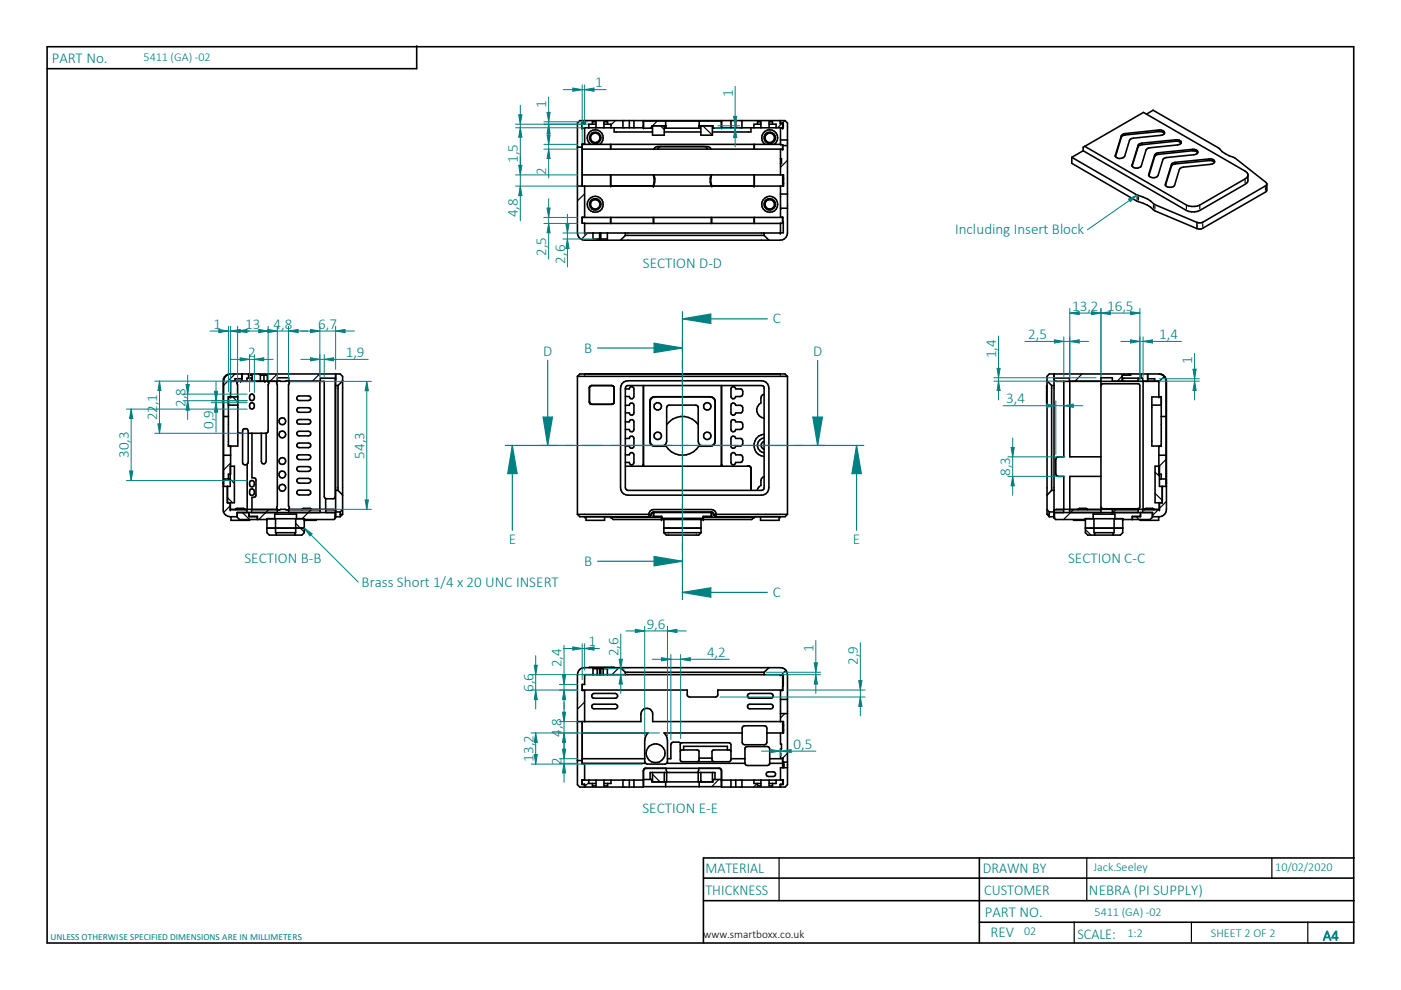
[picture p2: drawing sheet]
<svg xmlns="http://www.w3.org/2000/svg" width="297mm" height="210mm" viewBox="0 0 297 210" stroke-linecap="round" stroke-linejoin="round" font-family="sans-serif">
<defs><g id="words">
<g font-size="3.2" fill="#008080">
<text x="11" y="13.3">PART No.</text>
<text x="115.8" y="22.9" transform="rotate(-90 115.8 22.9)">1</text>
<text x="126.2" y="18.5">1</text>
<text x="155.4" y="20.6" transform="rotate(-90 155.4 20.6)">1</text>
<text x="109.8" y="34.5" transform="rotate(-90 109.8 34.5)">1,5</text>
<text x="115.8" y="37" transform="rotate(-90 115.8 37)">2</text>
<text x="109.8" y="46.1" transform="rotate(-90 109.8 46.1)">4,8</text>
<text x="202.5" y="49.7">Including Insert Block</text>
<text x="115.8" y="54.2" transform="rotate(-90 115.8 54.2)">2,5</text>
<text x="119.8" y="55.9" transform="rotate(-90 119.8 55.9)">2,6</text>
<text x="136.3" y="56.9">SECTION D-D</text>
<text x="227.3" y="65.9">13,2</text>
<text x="234.7" y="65.9">16,5</text>
<text x="45.3" y="69.7">1</text>
<text x="52" y="69.7">13</text>
<text x="58" y="69.7">4,8</text>
<text x="67.5" y="69.7">6,7</text>
<text x="163.8" y="68.6">C</text>
<text x="218" y="71.9">2,5</text>
<text x="245.8" y="71.9">1,4</text>
<text x="52.6" y="75.7">2</text>
<text x="73.3" y="75.7">1,9</text>
<text x="115.1" y="75.4">D</text>
<text x="123.8" y="74.8">B</text>
<text x="172.4" y="75.4">D</text>
<text x="211.2" y="75.9" transform="rotate(-90 211.2 75.9)">1,4</text>
<text x="252.8" y="77.3" transform="rotate(-90 252.8 77.3)">1</text>
<text x="33.3" y="89.2" transform="rotate(-90 33.3 89.2)">22,1</text>
<text x="39.3" y="86.3" transform="rotate(-90 39.3 86.3)">2,8</text>
<text x="213.4" y="85.5">3,4</text>
<text x="45.3" y="90.9" transform="rotate(-90 45.3 90.9)">0,9</text>
<text x="27.3" y="97.1" transform="rotate(-90 27.3 97.1)">30,3</text>
<text x="77.3" y="97.2" transform="rotate(-90 77.3 97.2)">54,3</text>
<text x="214.2" y="100.9" transform="rotate(-90 214.2 100.9)">8,3</text>
<text x="51.8" y="119.5">SECTION B-B</text>
<text x="107.9" y="115.4">E</text>
<text x="123.8" y="120">B</text>
<text x="180.8" y="115.4">E</text>
<text x="226.4" y="119.5">SECTION C-C</text>
<text x="76.7" y="124.4">Brass Short 1/4 x 20 UNC INSERT</text>
<text x="163.8" y="126.6">C</text>
<text x="124.8" y="137">1</text>
<text x="137.1" y="133.3">9,6</text>
<text x="119.1" y="141.5" transform="rotate(-90 119.1 141.5)">2,4</text>
<text x="131.1" y="139.1" transform="rotate(-90 131.1 139.1)">2,6</text>
<text x="149.9" y="139.3">4,2</text>
<text x="172.5" y="138.1" transform="rotate(-90 172.5 138.1)">1</text>
<text x="181.9" y="141" transform="rotate(-90 181.9 141)">2,9</text>
<text x="113.1" y="146.7" transform="rotate(-90 113.1 146.7)">6,6</text>
<text x="113.1" y="161.5" transform="rotate(-90 113.1 161.5)">13,2</text>
<text x="119.1" y="156.2" transform="rotate(-90 119.1 156.2)">4,8</text>
<text x="168.3" y="158.8">0,5</text>
<text x="119.1" y="162.2" transform="rotate(-90 119.1 162.2)">2</text>
<text x="136.2" y="172.4">SECTION E-E</text>
<text x="149.6" y="185">MATERIAL</text>
<text x="208.4" y="185">DRAWN BY</text>
<text x="149.6" y="189.7">THICKNESS</text>
<text x="208.7" y="189.7">CUSTOMER</text>
<text x="230.9" y="189.7">NEBRA (PI SUPPLY)</text>
<text x="208.8" y="194.4">PART NO.</text>
<text x="210" y="198.7">REV</text>
<text x="228.4" y="199.1">SCALE:</text>
</g>
<text font-size="3.1" fill="#008080" x="280.5" y="199.4">A4</text>
<g font-size="2.6" fill="#008080">
<text x="30.4" y="12.9">5411 (GA) -02</text>
<text x="231.9" y="184.6">Jack.Seeley</text>
<text x="270.4" y="184.7">10/02/2020</text>
<text x="232.1" y="194.1">5411 (GA) -02</text>
<text x="217.1" y="198.3">02</text>
<text x="239.1" y="198.7">1:2</text>
<text x="256.7" y="198.7">SHEET 2 OF 2</text>
</g>
<text font-size="2.4" x="149.2" y="199">www.smartboxx.co.uk</text>
<text font-size="2" fill="#008080" x="10.7" y="199.3">UNLESS OTHERWISE SPECIFIED DIMENSIONS ARE IN MILLIMETERS</text>
</g></defs>
<g fill="none" stroke="#000" stroke-width=".34">
<path d="M10 9.9h277v190h-277zM88.3 9.7v4.9h-78.3M122.4 79.8l.5-.5h43.6l.5 .5M122.4 79.8h44.6M122.4 79.8v29.3M167 79.8v29.3M125 82.2v3M125 85.2l.1 .4M125 85.2v.3l.4 .2M125 82v.2M125 85.5l.4 .2M125.1 81.9l-.1 .3"/>
<path d="M125.4 81.7l-.2 .1-.2 .4M125.4 81.7l-.2 .1M125.4 81.7h4.3M125.4 85.7h4.3M129.7 81.7l.4 .3M130 81.9l.2 .3M130.1 82l.1 .2M130.1 85.5l-.4 .2M130.1 82v3.5M130.2 82.2l-.1 3.3M131.9 81.4l.3-.4 .9-.3h28.4a1.55 1.55 0 0 1 1.5 1.6v21.1a1.55 1.55 0 0 1-1.5 1.6h-28.4a1.55 1.55 0 0 1-1.5-1.6v-21.1zM132.6 96.4h.8l.4-.4h.3l.3 .4-.1 1.9-.2 .3h-.3l-.4-.6h-.8"/>
<path d="M132.6 82.5h.8l.4-.5 .5 .2 .1 .3-.1 1.8-.2 .2h-.3l-.4-.4h-.8M132.6 93h.8l.4-.5 .5 .2 .1 .3-.1 1.9-.5 .1-.4-.4h-.8M132.6 85.9h.8l.4-.4 .5 .1 .1 .3-.1 1.9-.5 .2-.4-.5h-.8M132.6 89.5h.8l.4-.5 .5 .2 .1 .3-.1 1.9-.5 .1-.4-.4h-.8M132.6 98.8l26.4 .1 .2 .4v4.7M132.7 82l.4-.3 28.7 .1 .2 .5v21.4l-.5 .3-28.6-.1-.3-.5zM136.4 81.7v17.1M136.4 98.4l-.2 .4M136.4 98.6v.2M137.8 93.6a1.01 1.01 0 0 0 1 1h1.5l.8-.3M137.8 85.2a1.01 1.01 0 0 1 1-1h11.8a1.01 1.01 0 0 1 1 1v8.4a1.01 1.01 0 0 1-1 1h-1.5l-.8-.3M141.1 94.3l.2-.7v-7.2l.1-.3 .5-.2h5.6l.5 .2v7.5l.3 .7"/>
<path d="M141.1 94.3l.1 .3M141.2 94.6h-2.4a.94 .94 0 0 1-1-1v-8.5a.94 .94 0 0 1 1-1h11.8a1.01 1.01 0 0 1 1 1v8.5a1.01 1.01 0 0 1-1 1h-2.4M141.2 94.6a4.1 4.1 0 0 0 7 0M141.3 90a4.1 4.1 0 0 1 6.7 0M148.3 94.3l-.1 .3M152.9 98.6l.1 .2M153 81.7l-.1 17.1M153 98.4l.2 .4M155.1 96.2l.2-.2h.3l.4 .4 1.2 .1a1.06 1.06 0 0 1 0 1.5h-1.2l-.4 .6h-.3l-.2-.3zM155.1 82.2l.5-.2 .4 .5h1.2a1.09 1.09 0 0 1 0 1.5l-1.2 .1-.4 .4h-.3l-.2-.2zM155.1 85.6l.5-.1 .4 .4 1.2 .1a1.06 1.06 0 0 1 0 1.5h-1.2l-.4 .5-.5-.2zM155.1 89.2l.5-.2 .4 .5h1.2a1.02 1.02 0 0 1 0 1.5l-1.2 .1-.4 .4-.5-.1z"/>
<path d="M155.1 92.7l.5-.2 .4 .5h1.2a1.09 1.09 0 0 1 0 1.5l-1.2 .1-.4 .4-.5-.1zM158.4 98.8a.57 .57 0 0 1 .9 .5v4.7M162 92.1a2.36 2.36 0 0 0-2.1 2.3 2.36 2.36 0 0 0 2.1 2.4M162 83.6l-.6 .4-.1 1.4a1.75 1.75 0 0 0-.8 1.9 1.75 1.75 0 0 0 1.5 1.4M162 92.8a1.6 1.6 0 0 0-1.4 1.6 1.6 1.6 0 0 0 1.4 1.6M162 93.6a.84 .84 0 0 0-.7 .8 .84 .84 0 0 0 .7 .8M122.4 109.1l.5 .5h14.7M122.4 109.1h15.7M124.2 109.6v.7h4v-.7M129.5 109.7l.5 .5h29.4l.5-.5M129.5 109.6v.1M129.5 109.7h10.7"/>
<path d="M137.6 109.6a1.2 1.2 0 0 1 1-1.6h12.2a1.09 1.09 0 0 1 1 1.6M138.1 109.1v-.3l.5-.3h12.2l.3 .1 .2 .5M138.1 109.1l-.1 .2-.4 .3M138.3 108.7h12.8M138.5 108.7v.9h1.7v.6M138.5 108.9h.1M138.6 108.7v.8h1.7v.7M138.7 109.5v.1M140.3 109.9h8.8M140.8 112h7.8M140.8 112.9l.5 .6h6.9l.4-.6M140.8 110.2v2.7"/>
<path d="M140.8 112.9h7.8M148.6 110.2v2.7M149.1 109.7h10.8M150.7 109.5v.1M150.8 108.7v.8h-1.7v.7M150.8 108.9h.1M150.9 108.7v.9h-1.8v.6M151.3 109.1h15.7M151.3 109.1l.1 .2 .4 .3M159.9 109.6v.1M161.2 109.6v.7h4v-.7M162 101.1l-.3 .1-.3 .4-.1 1.3-.4 .3-.4 .8"/>
<path d="M167 109.1l-.5 .5h-14.7M149.1 191h138M149.1 186.2h137.9M207.6 181.9v18M207.6 195.5h79.5M287.1 181.9h-138v18"/>
<circle cx="139.5" cy="92.4" r=".79"/>
<circle cx="139.5" cy="86.2" r=".78"/>
<circle cx="150" cy="92.4" r=".79"/>
<circle cx="150" cy="86.2" r=".78"/>
</g>
<path d="M165.2 181.9v9.1M227.7 195.5v4.4M230.4 181.9v9.1M252.6 195.5v4.1M269.7 181.9v4.3M277.3 195.5v4.4" fill="none" stroke="#000" stroke-width=".25"/>
<g fill="#000">
<circle cx="123.9" cy="79.3" r=".17"/>
<circle cx="165.4" cy="79.3" r=".17"/>
<circle cx="123.9" cy="109.6" r=".17"/>
<circle cx="129.5" cy="109.6" r=".17"/>
<circle cx="140.2" cy="110.2" r=".17"/>
<circle cx="140.3" cy="109.6" r=".17"/>
<circle cx="149.1" cy="110.2" r=".17"/>
<circle cx="149.1" cy="109.6" r=".17"/>
<circle cx="159.9" cy="109.6" r=".17"/>
<circle cx="165.4" cy="109.6" r=".17"/>
</g>
<path d="M126.7 73.8h18v8.6M144.7 84.2v1.7M144.7 87.7v17.3M144.7 106.8v1.7M144.7 110.3v8.7" fill="none" stroke="#008080" stroke-width=".25"/>
<path d="M138.7 72.8l6 1-6 1z" fill="#008080"/>
<path d="M138.7 72.8l6 1-6 1zM126.7 119h18" fill="none" stroke="#008080" stroke-width=".25"/>
<path d="M138.7 118l6 1-6 1z" fill="#008080"/>
<path d="M144.7 76.4v1.7M144.7 79.9v14M162.7 67.6h-18v7M144.7 95.7v1.8M144.7 99.2v14.1M138.7 118l6 1-6 1zM144.7 115.1v1.7M144.7 118.6v7" fill="none" stroke="#008080" stroke-width=".25"/>
<path d="M144.7 67.6l6-1v2z" fill="#008080"/>
<path d="M144.7 67.6l6-1v2zM144.7 125.6h18" fill="none" stroke="#008080" stroke-width=".25"/>
<path d="M144.7 125.6l6-1v2z" fill="#008080"/>
<path d="M116.1 76.4v18h11.7M144.7 66.1v1.5M129.6 94.4h1.7M133.1 94.4h23.3M158.2 94.4h1.7M161.7 94.4h11.7M144.7 125.6l6-1v2zM144.7 125.6v1.5" fill="none" stroke="#008080" stroke-width=".25"/>
<path d="M115.1 88.4h2l-1 6z" fill="#008080"/>
<path d="M173.4 76.4v18M115.1 88.4h2l-1 6z" fill="none" stroke="#008080" stroke-width=".25"/>
<path d="M172.3 88.4h2.1l-1 6z" fill="#008080"/>
<path d="M118.1 94.4h-9.5v18M119.9 94.4h1.7M123.4 94.4h19M144.3 94.4h1.7M147.7 94.4h19.1M168.6 94.4h1.7M172.1 94.4h9.5M172.3 88.4h2.1l-1 6z" fill="none" stroke="#008080" stroke-width=".25"/>
<path d="M108.6 94.4l1 6h-1.9z" fill="#008080"/>
<path d="M108.6 94.4l1 6h-1.9zM181.6 94.4v18" fill="none" stroke="#008080" stroke-width=".25"/>
<path d="M181.6 94.4l1 6h-2z" fill="#008080"/>
<path d="M107.1 94.4h1.5M181.6 94.4l1 6h-2zM181.6 94.4h1.5" fill="none" stroke="#008080" stroke-width=".25"/>
<g fill="none" stroke="#000" stroke-width=".25">
<path d="M130.5 25.6l-1 .9M138.2 26.8l-.4 .4M139.4 25.7l-1.1 1M140 26.7l.8 .8M148.3 25.7h-.1M149 26.7l2 2M157.4 25.6l-.1 .1M165.8 26.2l-.9 .9M166.4 25.6l-.5 .5M167 34l-1.5 1.5M123.9 41.1l-1.5 1.5M124.6 49.4l-1.3 1.3"/>
<path d="M165.8 44.2l-.3 .2M49.8 79.3l-2.4 2.4M58.8 79.3l-1.5 1.5M67.8 79.3l-1.6 1.5M229.4 79.3l-1.5 1.5M237.9 79.8l-1 1M238.4 79.3l-.2 .2M246.8 79.8l-1.1 1.1M48.9 98.2l-1.5 1.5M49.4 84.2l1 1M247.2 97.4l-1.5 1.5M48.2 105.5l1.1 1.1"/>
<path d="M48.8 107.2l-1.3 1.4M48.8 101.6l.9 .9M51.4 108.7l1.5 1.5M57 108.1l-2.1 2.1M62.7 111l1.8 1.8M66 108.1l-2 1.9M227.6 108.1l-2.1 2.1M230.1 112.3l1.2 1.2M236.6 108.1l-1 .9M240.9 109.6l.6 .6M244.9 100.1l.9 .9M244.9 104.6l1.5 1.5"/>
<path d="M245.6 108.1l-1.3 1.2M247.3 106.3l-1.5 1.5M123.9 148.8l-1.5 1.6M131.2 141.6l-1.5 1.4M166.4 151.3l-.9 .9M166.6 142.1l-1 1M167 159.7l-1.1 1.1M123.9 166.8v.1M124.8 165.9l-.9 .9M138.3 164.2l1.7 1.6M148.6 165.4l.3 .4M152.4 165.3l-1.5 1.5"/>
<path d="M160.5 166.1l-.7 .8"/>
</g>
<g fill="none" stroke="#000" stroke-width=".34">
<path d="M122.4 31.2h1M122.9 25.6h43.6l.5 .5v23.3a1.55 1.55 0 0 1-1.6 1.5h-41.5a1.55 1.55 0 0 1-1.5-1.5v-23.3zM123.4 26.8h.1M123.4 37.1h42.7v2.4h-43.7M123.4 30.6h42.1M123.9 25.6v.6h-.5v.9h13v-1.5M123.9 26.1h-.5v1h.5v3.4h-.5v9M123.9 39.5v6.6h-.5v1.2h.5v2.1h41.5M125.2 30.6a1.7 1.7 0 0 1-.3-2.5 1.7 1.7 0 0 1 2.6 0 1.7 1.7 0 0 1-.3 2.5M125.6 26.3v-.5h.8v1.3M126.4 26.3h-1.6v.8M128.1 26.3h1.4v.8"/>
<path d="M128.8 26.3v-.5h-.7v1.3M129.5 30.6v1M129.5 37.1v2.4M129.5 37.1v2.3M130.2 27.1v.9h8.1M132.1 25.6v1.5M133.4 25.6v1.5M134.4 25.6v1.5M138.2 27.2v-.5h3v.5M138.3 26.7v2h2.5v-2M138.5 37.1l.2 .7-.2 1.6M138.6 31.6l.5-.5h.4h10.4h.3l.6 .5"/>
<path d="M138.7 37.1a3.3 3.3 0 0 1-.1 2.4M140 31.1l-.3 .1-.2 .4M140.8 28h7.8M140.8 27.2h7.8M141.1 25.7v1M148.2 27.2v-.5h3v.5M148.2 25.7v1M148.6 26.7v2h2.4v-2M149.4 31.1l.3 .1 .2 .4M150.7 37.1a3.5 3.5 0 0 0 .1 2.4M150.9 37.1l-.2 1.6 .2 .7M152.9 25.7h-16.5v1.5h1.9"/>
<path d="M153 25.6l-.1 1.6h-1.9M155 25.6v1.5M156 25.6v1.5M157.3 25.6v1.5M159.2 27.1v.9h-8.2M159.9 30.6v1M159.9 37.1v2.4M160.6 26.3v-.5h.7v1.3M161.3 26.3h-1.5v.8M162.2 30.6a1.7 1.7 0 0 1-.3-2.5 1.7 1.7 0 0 1 2.6 0 1.7 1.7 0 0 1-.3 2.5M163.1 26.3h1.4v.8M163.8 26.3v-.5h-.7v1.3"/>
<path d="M165.4 25.6v.6h.5v.9h-12.9M165.5 25.6v.5h.6v1h-.6v3.6h.4v1l-42.5-.1M165.5 39.5v6.6h.4v1.2h-.4v2.1h.6v-2.4h-.2M165.5 31.7v5.4M165.5 29.7h1.5M165.5 33.7h.2v1h-.2M165.9 37.1v2.4M165.9 26.8h.2M165.9 30.9h1.1M166.1 37.1v2.4M123.4 46.1h42.5M123.9 47.4h41.6"/>
<path d="M125.7 49.4v1.3h1.4v-1.3M127.4 49.4v1.3h1.4v-1.3M129.5 46.1v1.3M132.6 49.9h29.4M132.6 49.4v.5M132.6 49.9l-1 1M138.5 46.1v1.3M138.6 46.1v1.3M150.8 46.1v1.3M150.9 46.1v1.3M159.9 46.1v1.3M162 49.4v.5"/>
<path d="M162 49.9l1 1M165.5 44.2h1.5M165.5 41.1h1.5M48.5 79.4a1.53 1.53 0 0 0-1.1 1.4v22.3M51.3 79.3v1.5M52.7 79.5h.8v1.3M52.7 79.3v.9M55.2 79.5h1.5v1.3M55.2 79.3v1.5M56 79.5v1.3M71.2 79.3v30.3h.9M223.5 79.3v30.3h-1"/>
<path d="M239.4 79.3v.2M239.8 79.5h-1.9v1.3M241.9 79.3v.9M243.3 79.3v1.5M245.8 79.3a1.55 1.55 0 0 1 1.5 1.5v27.2a1.55 1.55 0 0 1-1.5 1.6h-1.5M47.4 96.5h1.5M47.4 88.3h1M48.4 84.2h2v10.4h-2M48.4 85.9h2M50.4 80.9l-.2 .2 .2 .5v2.6M50.4 91.6l.2 .2 .8 .1M51.3 80.3h-1.5v.5"/>
<path d="M51.6 90.9h.3a.53 .53 0 0 1 .7 .5v6.6a.6 .6 0 0 1-.6 .6 .6 .6 0 0 1-.6-.6v-6.6zM52.4 80.8v-.6h.9v.6M52.4 98.4v9.6M52.6 91.9h3.8M53 83.8l.3-.2h.2a.71 .71 0 0 1 .5 .8 .71 .71 0 0 1-.7 .5 .86 .86 0 0 1-.3-1.1zM53 85.6l.3-.2a.63 .63 0 0 1 .7 .7 .63 .63 0 0 1-1 .4zM53.4 91.9v9.4l.7 .1 .2 .4v3.1l-.2 .5-.7 .1v2.5M55.4 91.9v5.9l.3 .5h.3l.4-.5v-5.9M56.9 80.9l.1 .2-.1 .5v9.8l-.1 .2-.4 .3M58.8 80.8l-9.9 .1v3.2h-.5v10.5h.5v5.9h-.5v1.1M58.8 80.9l.3-.2 .4 .2 1.5-.2 .2 .2M58.8 80.8v-.7h2.4v.7"/>
<path d="M58.8 80.9l-.1 .2 .1 .5v25.7l-.1 .5 .1 .2M61.2 80.9h7.5v24.3l.3 .5M61.2 80.9l.1 .2-.1 .5v25.7l.1 .2-.1 .5M63.1 84l2.3-.1 .3 .1 .2 .6-.5 .3h-2l-.5-.3zM63.1 86.5l2.3-.1 .3 .1 .2 .6-.5 .3h-2l-.5-.3zM63.1 89l2.3-.1 .3 .1 .2 .6-.5 .3h-2l-.5-.3zM63.1 91.5l2.3-.1 .3 .1 .2 .6-.5 .3h-2l-.5-.3zM63.1 94l2.3-.1 .3 .1 .2 .6-.5 .3h-2l-.5-.3zM63.1 96.5l2.3-.1 .3 .1 .2 .6-.5 .4h-2l-.5-.4zM63.1 99l2.3-.1 .3 .1 .2 .6-.5 .3h-2l-.5-.3zM67.8 80.9v27.1M71.2 81.7h.5"/>
<path d="M71.2 80.2h-3.3v.6M71.2 80.5l-.1 24.7-.3 .5h-1.8M71.7 81.7v22.3M72.6 80.7l-.9 1M222 81.7v4M222 80.7l1 1M223 81.7h.5M223 81.7v22.3M223.5 80.5l.1 .3 .4 .1 21.7-.1v3.3h.5v10.5h-.5v5.9h.5v1.1M223.5 80.2h3.2v.6M225.5 80.9v16h-1.1h-.3l-.2 .5v3.4l.5 .2h1.1v7M226.8 80.9v16h6.6"/>
<path d="M233.4 81.7l.1-.3h.3h7.5h.3l.1 .3v25.8l-.4 .4h-7.5l-.4-.4M235.8 80.8v-.7h-2.4v27.9M238 80.8v-.6h4.3v.6M241.3 80.2v.6M242.4 80.9v27.1M243.3 80.3h1.5v.5M244.2 85.9h2M245.7 96.5h1.5M246.2 84.2h-2v10.4h2M246.2 88.3h1M47.3 102.5h.1M47.3 100.4h.1"/>
<path d="M47.3 103.1h1.5v-4.3h.9v7.8h-1.5v-3.5M47.4 101.6h1.4M48.8 108.1h3.6v.6M48.8 106.6v1.4M48.8 106.6v1.4h10M49 109.6v.7h3.9v-.1M49.9 108.1l.3-.3h1.4l.4 .3M52.8 109.5h1.8v.7M52.8 108.7v.9h1.8M53 102.1l.5-.2a.68 .68 0 0 1 .4 .8 .68 .68 0 0 1-.6 .5 .86 .86 0 0 1-.3-1.1zM53 103.8l.5-.1a.76 .76 0 0 1 0 1.3h-.2a.89 .89 0 0 1-.3-1.2zM53.3 108.7v-.6h5.5v.6"/>
<path d="M56.6 112h7.9M56.6 110v2.9l.5 .6h6.9l.5-.6v-2.9M58.2 110v-1h4.7v1M58.4 110v2.9h4.3v-2.9M58.6 112.9v.6M58.8 108l.3 .1 .4-.1 1.5 .1 .2-.1M61.2 108l9.7 .1M61.2 108.7v-.6h6.7v.6M62.5 112.9v.6M63.1 101.5l2.3-.1 .3 .1 .2 .6-.5 .3h-2l-.5-.3zM63.1 104l2.3-.1 .3 .1 .2 .6-.5 .3h-2l-.5-.3zM64 108.1l.4-.3h1.3l.4 .3"/>
<path d="M67 110.2v.1h-2.5M69 105.7v2.3M71.1 108.7v1.2l-.3 .3h-6.2v-.2l-13.8 .2-.5-.5v-1h20.9M71.1 108.7v1M71.2 108.1h-2.1v.6M71.2 104h.5M71.2 108.5h.9M71.7 104l.9 1M72.1 109.1h.5M72.1 108.5v1.1M72.6 109.1v-29.3l-.5-.5h-23.2a1.49 1.49 0 0 0-1.6 1.5v27.2a1.46 1.46 0 0 0 1.5 1.6h1.5M72.6 109.1l-.5 .5"/>
<path d="M72.6 108l-.5 .5M222 109.1h.5M222 109.1l.5 .5M222 108l.5 .5M222.5 108.5v1.1M222.5 108.5h1M223 104h.5M223 104l-1 1M223.5 108.7h20.8v1l-.5 .5h-5.7v-.2l-14.3 .2-.2-.3v-1.2M223.5 108.1h2v.6M223.5 108.7v1M226.8 108.7v-.6h6.6v.6"/>
<path d="M227.6 110.2v.1h2.5M228.6 108.1l.3-.3h1.3l.4 .3M230.1 110v2.9l.5 .6h6.9l.5-.6v-2.9M230.1 112h7.9M231.8 110v-1h4.6v1M231.9 110v2.9h4.3v-2.9M232.1 112.9v.6M233.4 101h-6.6v7M235.8 108.7v-.6h5.5v.6M236 112.9v.6M241.8 109.5h-1.7v.7M241.8 108.7v.9h-1.7"/>
<path d="M242.7 108.1l.3-.3h1.3l.4 .3M245.7 109.6v.7h-4v-.1M245.8 106.6v1.4l-22.1 .1M245.8 108.1h-3.5v.6M245.8 106.6v1.4M245.8 101.6h1.4M246.4 103.1v3.5h-1.5v-7.8h.9v4.3h1.5M247.2 103.1v-22.3a1.55 1.55 0 0 0-1.5-1.5h-23.2l-.5 .5v29.3M247.2 102.5h.1M247.2 100.4h.1M122.4 153h13.5v-1.6a1.25 1.25 0 0 1 1.2-1.2 1.25 1.25 0 0 1 1.3 1.2v1.6h27.7v2.4h-3.5M123.4 153v8.9h.5v3.5"/>
<path d="M123.4 155.4h14l-.6 1.1-.1 .6v4.4l.2 .3M123.4 146.3h22.3l.1 1.2 .4 .3h5.5l.4-.3 .1-1.2h13.7M125 141.6h5.2M125.6 147.2l.3-.2h4.6l.4 .4v.3l-.4 .3h-4.6l-.4-.3zM125.6 149.4l4.9-.1 .4 .3v.3l-.4 .4h-4.6l-.4-.4zM125.7 143v-1.2h1.4v1.2M126.6 141.8v1.2M127.4 143v-1.2h1.4v1.2M127.9 141.8v1.2M131.6 141.6l1 .9M132.6 142.5v.5M132.6 142.5h29.4"/>
<path d="M144.2 159.3l.1-.2 .3-.1 3.5 .1 .1 2-.1 .3-.3 .1M144.3 157.6l.3-.1h10l.4 .4v3.2l-.4 .4h-10l-.3-.1-.1-.3zM144.3 157.6l-.4-.2h-1.2l-.4 .2-.1 3.3h-.7M144.9 159v-.8h9.3v.8M155 159.3l-.4-.3-3.5 .1-.1 .2v1.8l.3 .4M157.3 155.4h-16.5l.4 .5 .3 1.2v4.4l-.2 .3M157.4 154.1l.5-.2 4.4 .1 .3 .4-.1 3.2-.4 .3-4.5-.1-.3-.4zM158.7 147.2l.3-.2h4.4l.3 .2 .2 .5-.5 .3h-4.4l-.5-.3zM158.7 149.4l4.7-.1 .3 .1 .2 .5-.5 .4h-4.4l-.5-.4zM162 142.5v.5M163 141.6l-1 .9M165.4 143h-41.5v2.1h-.5v1.3h.5v6.6"/>
<path d="M165.5 155.4v2.4h.2v1h-.2v2h.4v2M165.5 143l.6 .1v2.4h-.2M165.5 148.3h1.5M165.5 151.3h1.5M165.9 143.1v3.3h-.4v6.6M165.9 153v2.4M165.9 143.8h.2M166.1 153v2.4M122.4 161.2h1M123.4 165.6h.1M123.4 165.4v.9h.5v.6M123.4 161.8h13.5"/>
<path d="M123.4 160.9h13.3M124.8 165.4v.7h1.6M126.4 165.4v1.2h-.8v-.5M128.1 165.4v1.2h.7v-.5M129.5 165.4v.7h-1.4M132.1 165.4v1.5M133.4 165.4v1.5M134.4 165.4v1.5M136.4 165.4h-13v.9h.5M136.4 165.3h1.8v.5h13v-.5h1.7M136.7 162.9l-.3 .5v3.4h16.5M136.9 161.8l.3 .2h3.8l.3-.2"/>
<path d="M136.9 162.9h15.6l.4 .3 .1 .2M136.9 162.9h-.3l-.2 .5v3.5h-13.5l-.5-.5v-23.4a1.48 1.48 0 0 1 1.5-1.4h41.5a1.46 1.46 0 0 1 1.6 1.4v23.4l-.5 .5h-13.5l-.1-3.5M137.8 165.3v-1.5h13.8v1.5M138.3 163.8v2M140.8 163.8v2M141.1 165.8v1M141.2 162.9l.3 .9M141.3 161.8h16.6M141.3 163.8v2M148 163.8v2M148.2 160.7h2.8M148.2 162.9l-.3 .9"/>
<path d="M148.2 165.8v1M148.6 163.8v2M151 163.8v2M152.4 162.9h.3l.2 .5M153 165.4h13.1v.9h-.6v.6M155 165.4v1.5M155 160.9h2.9M156 165.4v1.5M157.3 165.4v1.5M157.9 161.8l.2 .4 .3 .1h4.3l.3-.1 .2-.4M157.9 161.8v-3l.1-.3 .4-.2 4.5 .1 .3 .4v3M159.8 165.4v.7h1.5"/>
<path d="M161.3 165.4v1.2h-.7v-.5M162.6 163.7h1.6l.2 .6-.4 .3-1.4-.1-.1-.2zM163.1 165.4v1.2h.7v-.5M163.2 161.8h2.7M163.2 160.9h2.7M164.5 165.4v.7h-1.4M165.9 165.4v.9h-.5v.6M165.9 165.6h.2M165.9 161.6h1.1M166.1 161.6v1.2M166.2 161.6v1.2M167 162.8h-1.5v2.6"/>
<circle cx="126.2" cy="29.2" r="1.22"/>
<circle cx="126.2" cy="29.2" r="1.01"/>
<circle cx="163.2" cy="29.2" r="1.21"/>
<circle cx="163.2" cy="29.2" r="1.02"/>
<circle cx="126.2" cy="43.3" r="1"/>
<circle cx="126.2" cy="43.3" r="1.21"/>
<circle cx="126.2" cy="43.3" r="1.68"/>
<circle cx="163.2" cy="43.3" r="1.22"/>
<circle cx="163.2" cy="43.3" r="1.01"/>
<circle cx="163.2" cy="43.3" r="1.68"/>
<circle cx="59.9" cy="89.3" r=".72"/>
<circle cx="59.9" cy="92.1" r=".71"/>
<circle cx="59.9" cy="97.8" r=".71"/>
<circle cx="59.8" cy="103.4" r=".73"/>
<circle cx="59.9" cy="100.6" r=".72"/>
<circle cx="139" cy="159.7" r="2.01"/>
</g>
<g fill="#000">
<circle cx="123.4" cy="27.1" r=".17"/>
<circle cx="123.9" cy="26.2" r=".17"/>
<circle cx="129.5" cy="39.4" r=".17"/>
<circle cx="136.4" cy="25.7" r=".17"/>
<circle cx="136.4" cy="26.7" r=".17"/>
<circle cx="136.4" cy="27.1" r=".17"/>
<circle cx="138.5" cy="39.5" r=".17"/>
<circle cx="150.9" cy="39.4" r=".17"/>
<circle cx="152.9" cy="25.7" r=".17"/>
<circle cx="153" cy="26.7" r=".17"/>
<circle cx="153" cy="27.1" r=".17"/>
<circle cx="159.9" cy="39.5" r=".17"/>
<circle cx="165.5" cy="26.2" r=".17"/>
<circle cx="165.9" cy="31.6" r=".17"/>
<circle cx="165.9" cy="27.1" r=".17"/>
<circle cx="166.1" cy="37.8" r=".17"/>
<circle cx="166.1" cy="38.7" r=".17"/>
<circle cx="123.4" cy="46.1" r=".17"/>
<circle cx="123.9" cy="49.4" r=".17"/>
<circle cx="165.4" cy="49.4" r=".17"/>
<circle cx="165.5" cy="49.4" r=".17"/>
<circle cx="165.9" cy="46.1" r=".17"/>
<circle cx="48.9" cy="80.8" r=".17"/>
<circle cx="48.9" cy="84.2" r=".17"/>
<circle cx="48.9" cy="94.6" r=".17"/>
<circle cx="50.4" cy="80.9" r=".17"/>
<circle cx="51" cy="80.8" r=".17"/>
<circle cx="56.2" cy="80.9" r=".17"/>
<circle cx="56.8" cy="80.8" r=".17"/>
<circle cx="223.5" cy="80.2" r=".17"/>
<circle cx="245.7" cy="80.8" r=".17"/>
<circle cx="245.7" cy="94.6" r=".17"/>
<circle cx="245.7" cy="84.1" r=".17"/>
<circle cx="48.8" cy="108.1" r=".17"/>
<circle cx="48.8" cy="106.6" r=".17"/>
<circle cx="56.6" cy="110.2" r=".17"/>
<circle cx="64.5" cy="110.2" r=".17"/>
<circle cx="71.1" cy="109.7" r=".17"/>
<circle cx="71.1" cy="109.6" r=".17"/>
<circle cx="71.2" cy="109.6" r=".17"/>
<circle cx="223.5" cy="109.6" r=".17"/>
<circle cx="223.5" cy="109.7" r=".17"/>
<circle cx="223.6" cy="109.6" r=".17"/>
<circle cx="230.1" cy="110.2" r=".17"/>
<circle cx="238" cy="110.2" r=".17"/>
<circle cx="245.8" cy="106.6" r=".17"/>
<circle cx="245.8" cy="108.1" r=".17"/>
<circle cx="123.9" cy="143" r=".17"/>
<circle cx="165.4" cy="143" r=".17"/>
<circle cx="166.1" cy="154.7" r=".17"/>
<circle cx="166.1" cy="153.7" r=".17"/>
<circle cx="123.4" cy="165.4" r=".17"/>
<circle cx="123.9" cy="166.3" r=".17"/>
<circle cx="136.4" cy="165.4" r=".17"/>
<circle cx="136.4" cy="165.3" r=".17"/>
<circle cx="152.9" cy="165.3" r=".17"/>
<circle cx="153" cy="165.4" r=".17"/>
<circle cx="157.9" cy="161.8" r=".17"/>
<circle cx="163.2" cy="161.8" r=".17"/>
<circle cx="165.5" cy="166.3" r=".17"/>
<circle cx="165.9" cy="165.4" r=".17"/>
</g>
<path d="M109.3 26.3h14.6M109.3 27.1h14.6M110 24.3h.7l-.4 2z" fill="none" stroke="#008080" stroke-width=".21"/>
<path d="M110 24.3h.7l-.4 2z" fill="#008080"/>
<path d="M110.3 27.1l.4 2h-.7z" fill="none" stroke="#008080" stroke-width=".21"/>
<path d="M110.3 27.1l.4 2h-.7z" fill="#008080"/>
<path d="M110.3 22.3v12.9M115.3 25.8h9.3M115.3 26.3h9.3M116 23.8h.6l-.3 2z" fill="none" stroke="#008080" stroke-width=".21"/>
<path d="M116 23.8h.6l-.3 2z" fill="#008080"/>
<path d="M116.3 26.3l.3 2h-.6z" fill="none" stroke="#008080" stroke-width=".21"/>
<path d="M116.3 26.3l.3 2h-.6z" fill="#008080"/>
<path d="M115.3 30.6h7.2M115.3 31.6h7.2M116 28.6h.6l-.3 2zM116.3 20.6v9.7" fill="none" stroke="#008080" stroke-width=".21"/>
<path d="M116 28.6h.6l-.3 2z" fill="#008080"/>
<path d="M116.3 31.6l.3 2h-.6z" fill="none" stroke="#008080" stroke-width=".21"/>
<path d="M116.3 31.6l.3 2h-.6z" fill="#008080"/>
<path d="M116.3 26.6v11.1M115.3 46.1h7.2M115.3 47.4h7.2M116 44.1h.6l-.3 2z" fill="none" stroke="#008080" stroke-width=".21"/>
<path d="M116 44.1h.6l-.3 2z" fill="#008080"/>
<path d="M116.3 47.4l.3 2h-.6z" fill="none" stroke="#008080" stroke-width=".21"/>
<path d="M116.3 47.4l.3 2h-.6z" fill="#008080"/>
<path d="M121.5 18.7l1.9 .3-1.9 .3zM123.4 18v12.2M123.9 18v8.1M116.3 42.1v12.8" fill="none" stroke="#008080" stroke-width=".21"/>
<path d="M121.5 18.7l1.9 .3-1.9 .3z" fill="#008080"/>
<path d="M123.9 19l2-.3v.6z" fill="none" stroke="#008080" stroke-width=".21"/>
<path d="M123.9 19l2-.3v.6z" fill="#008080"/>
<path d="M119.4 19h9.1M109.3 37.1h13.2M109.3 39.5h13.2M110 35.1h.7l-.4 2z" fill="none" stroke="#008080" stroke-width=".21"/>
<path d="M110 35.1h.7l-.4 2z" fill="#008080"/>
<path d="M110.3 39.5l.4 2h-.7z" fill="none" stroke="#008080" stroke-width=".21"/>
<path d="M110.3 39.5l.4 2h-.7z" fill="#008080"/>
<path d="M110.3 33.1v13.7M119.3 49.4h5.5M119.3 50.7h7.1M120 47.4h.6l-.3 2z" fill="none" stroke="#008080" stroke-width=".21"/>
<path d="M120 47.4h.6l-.3 2z" fill="#008080"/>
<path d="M120.3 50.7l.3 2h-.6z" fill="none" stroke="#008080" stroke-width=".21"/>
<path d="M120.3 50.7l.3 2h-.6z" fill="#008080"/>
<path d="M151.6 27.2h5.2M152.2 26.7h4.6M155.5 24.7h.7l-.3 2zM120.3 45.4v11.2" fill="none" stroke="#008080" stroke-width=".21"/>
<path d="M155.5 24.7h.7l-.3 2z" fill="#008080"/>
<path d="M155.9 27.2l.3 2h-.7z" fill="none" stroke="#008080" stroke-width=".21"/>
<path d="M155.9 27.2l.3 2h-.7z" fill="#008080"/>
<path d="M155.9 18.3v12.9M56.8 69.8l2 .4-2 .3zM58.8 69.2v11.4M61.2 69.2v11.4" fill="none" stroke="#008080" stroke-width=".21"/>
<path d="M56.8 69.8l2 .4-2 .3z" fill="#008080"/>
<path d="M61.2 70.2l2-.4v.7z" fill="none" stroke="#008080" stroke-width=".21"/>
<path d="M61.2 70.2l2-.4v.7z" fill="#008080"/>
<path d="M54.8 70.2h10.4M65.8 69.8l2 .4-2 .3zM67.8 69.2v10.6M71.2 69.2v9.1" fill="none" stroke="#008080" stroke-width=".21"/>
<path d="M65.8 69.8l2 .4-2 .3z" fill="#008080"/>
<path d="M71.2 70.2l1.9-.4v.7z" fill="none" stroke="#008080" stroke-width=".21"/>
<path d="M71.2 70.2l1.9-.4v.7z" fill="#008080"/>
<path d="M50.4 69.2v11.4M50.4 70.2l2-.4v.7zM56.9 69.2v11.4M63.8 70.2h11.3" fill="none" stroke="#008080" stroke-width=".21"/>
<path d="M50.4 70.2l2-.4v.7z" fill="#008080"/>
<path d="M54.9 69.8l2 .4-2 .3z" fill="none" stroke="#008080" stroke-width=".21"/>
<path d="M54.9 69.8l2 .4-2 .3z" fill="#008080"/>
<path d="M50.4 70.2h6.5M32.8 80.8h21.4M32.8 91.9h19.6M33.8 80.8l.3 2h-.6z" fill="none" stroke="#008080" stroke-width=".21"/>
<path d="M33.8 80.8l.3 2h-.6z" fill="#008080"/>
<path d="M33.5 89.9h.6l-.3 2z" fill="none" stroke="#008080" stroke-width=".21"/>
<path d="M33.5 89.9h.6l-.3 2z" fill="#008080"/>
<path d="M46.4 69.8l2 .4-2 .3zM48.4 69.2v13.9M48.9 69.2v13.9M33.8 80.8v11.1" fill="none" stroke="#008080" stroke-width=".21"/>
<path d="M46.4 69.8l2 .4-2 .3z" fill="#008080"/>
<path d="M48.9 70.2l2-.4v.7z" fill="none" stroke="#008080" stroke-width=".21"/>
<path d="M48.9 70.2l2-.4v.7z" fill="#008080"/>
<path d="M44.5 70.2h8.4M65.8 75.9l2 .3-2 .3zM67.8 75.2v4.6M68.7 75.2v4.6" fill="none" stroke="#008080" stroke-width=".21"/>
<path d="M65.8 75.9l2 .3-2 .3z" fill="#008080"/>
<path d="M68.7 76.2l2-.3v.6z" fill="none" stroke="#008080" stroke-width=".21"/>
<path d="M68.7 76.2l2-.3v.6z" fill="#008080"/>
<path d="M63.8 76.2h14.3M61.5 80.9h17.2M77.8 80.9l.3 1.9h-.7zM61.5 108h17.2" fill="none" stroke="#008080" stroke-width=".21"/>
<path d="M77.8 80.9l.3 1.9h-.7z" fill="#008080"/>
<path d="M77.4 106h.7l-.3 2z" fill="none" stroke="#008080" stroke-width=".21"/>
<path d="M77.4 106h.7l-.3 2z" fill="#008080"/>
<path d="M38.8 83.6h13.6M38.8 85h13.6M39.5 81.5h.6l-.3 2.1zM77.8 80.9v27.1" fill="none" stroke="#008080" stroke-width=".21"/>
<path d="M39.5 81.5h.6l-.3 2.1z" fill="#008080"/>
<path d="M39.8 85l.3 2h-.6z" fill="none" stroke="#008080" stroke-width=".21"/>
<path d="M39.8 85l.3 2h-.6z" fill="#008080"/>
<path d="M39.8 79.5v9.4M50.9 75.9l2 .3-2 .3zM52.9 75.2v7.9M53.9 75.2v8.1" fill="none" stroke="#008080" stroke-width=".21"/>
<path d="M50.9 75.9l2 .3-2 .3z" fill="#008080"/>
<path d="M53.9 76.2l2-.3v.6z" fill="none" stroke="#008080" stroke-width=".21"/>
<path d="M53.9 76.2l2-.3v.6z" fill="#008080"/>
<path d="M48.9 76.2h9M44.8 85h7.6M44.8 85.4h7.6M45.5 83h.6l-.3 2z" fill="none" stroke="#008080" stroke-width=".21"/>
<path d="M45.5 83h.6l-.3 2z" fill="#008080"/>
<path d="M45.8 85.4l.3 2h-.6z" fill="none" stroke="#008080" stroke-width=".21"/>
<path d="M45.8 85.4l.3 2h-.6z" fill="#008080"/>
<path d="M26.8 86.7h25.6M27.8 86.7l.3 2h-.6zM45.8 80.9v10.7M26.8 101.9h25.6" fill="none" stroke="#008080" stroke-width=".21"/>
<path d="M27.8 86.7l.3 2h-.6z" fill="#008080"/>
<path d="M27.5 99.9h.6l-.3 2z" fill="none" stroke="#008080" stroke-width=".21"/>
<path d="M27.5 99.9h.6l-.3 2z" fill="#008080"/>
<path d="M27.8 86.7v15.2M112.6 143h19.6M112.6 146.3h9.9M113.3 141.1h.6l-.3 1.9z" fill="none" stroke="#008080" stroke-width=".21"/>
<path d="M113.3 141.1h.6l-.3 1.9z" fill="#008080"/>
<path d="M113.6 146.3l.3 2h-.6z" fill="none" stroke="#008080" stroke-width=".21"/>
<path d="M113.6 146.3l.3 2h-.6z" fill="#008080"/>
<path d="M113.6 139v11.3M118.6 145.1h3.8M118.6 146.3h3.9M119.2 143.1h.7l-.3 2z" fill="none" stroke="#008080" stroke-width=".21"/>
<path d="M119.2 143.1h.7l-.3 2z" fill="#008080"/>
<path d="M119.6 146.3l.3 2h-.7z" fill="none" stroke="#008080" stroke-width=".21"/>
<path d="M119.6 146.3l.3 2h-.7z" fill="#008080"/>
<path d="M119.6 136.8v13.5M131.3 139.8h.6l-.3 2zM128.1 141.8h4.5M129.9 143h2.7" fill="none" stroke="#008080" stroke-width=".21"/>
<path d="M131.3 139.8h.6l-.3 2z" fill="#008080"/>
<path d="M131.6 143l.3 2h-.6z" fill="none" stroke="#008080" stroke-width=".21"/>
<path d="M131.6 143l.3 2h-.6z" fill="#008080"/>
<path d="M131.6 134.4v12.6M118.6 153h3.9M118.6 155.4h3.9M119.2 151h.7l-.3 2z" fill="none" stroke="#008080" stroke-width=".21"/>
<path d="M119.2 151h.7l-.3 2z" fill="#008080"/>
<path d="M119.6 155.4l.3 2h-.7z" fill="none" stroke="#008080" stroke-width=".21"/>
<path d="M119.6 155.4l.3 2h-.7z" fill="#008080"/>
<path d="M119.2 158.8h.7l-.3 2.1zM119.6 149v10.4M118.6 160.9h3.9M118.6 161.8h3.9" fill="none" stroke="#008080" stroke-width=".21"/>
<path d="M119.2 158.8h.7l-.3 2.1z" fill="#008080"/>
<path d="M119.6 161.8l.3 2.1h-.7z" fill="none" stroke="#008080" stroke-width=".21"/>
<path d="M119.6 161.8l.3 2.1h-.7z" fill="#008080"/>
<path d="M134.7 133.4l2 .4-2 .3zM136.7 132.8v23.3M141.5 132.8v23.3M119.6 156.8v9.1" fill="none" stroke="#008080" stroke-width=".21"/>
<path d="M134.7 133.4l2 .4-2 .3z" fill="#008080"/>
<path d="M141.5 133.8l2-.4v.7z" fill="none" stroke="#008080" stroke-width=".21"/>
<path d="M141.5 133.8l2-.4v.7z" fill="#008080"/>
<path d="M132.7 133.8h12.8M112.6 155.4h27.2M113.6 155.4l.3 2h-.6zM112.6 162h23.6" fill="none" stroke="#008080" stroke-width=".21"/>
<path d="M113.6 155.4l.3 2h-.6z" fill="#008080"/>
<path d="M113.3 160h.6l-.3 2z" fill="none" stroke="#008080" stroke-width=".21"/>
<path d="M113.3 160h.6l-.3 2z" fill="#008080"/>
<path d="M113.6 155.4v6.6M162.4 142.5h11.6M162.4 143h11.6M172.6 140.5h.7l-.3 2z" fill="none" stroke="#008080" stroke-width=".21"/>
<path d="M172.6 140.5h.7l-.3 2z" fill="#008080"/>
<path d="M173 143l.3 2h-.7z" fill="none" stroke="#008080" stroke-width=".21"/>
<path d="M173 143l.3 2h-.7z" fill="#008080"/>
<path d="M173 135.8v11.2M152.7 147.8h30.7M167 146.3h16.4M182.1 144.3h.6l-.3 2z" fill="none" stroke="#008080" stroke-width=".21"/>
<path d="M182.1 144.3h.6l-.3 2z" fill="#008080"/>
<path d="M182.4 147.8l.3 2h-.6z" fill="none" stroke="#008080" stroke-width=".21"/>
<path d="M182.4 147.8l.3 2h-.6z" fill="#008080"/>
<path d="M121.5 137.2l1.9 .3-1.9 .3zM123.4 136.5v7.6M123.9 136.5v5.6M182.4 136.3v15.5" fill="none" stroke="#008080" stroke-width=".21"/>
<path d="M121.5 137.2l1.9 .3-1.9 .3z" fill="#008080"/>
<path d="M123.9 137.5l2-.3v.6z" fill="none" stroke="#008080" stroke-width=".21"/>
<path d="M123.9 137.5l2-.3v.6z" fill="#008080"/>
<path d="M119.4 137.5h7.7M163.4 158.9l2.1 .4-2.1 .3zM165.5 158.8v1.4M165.7 159.8v.4" fill="none" stroke="#008080" stroke-width=".21"/>
<path d="M163.4 158.9l2.1 .4-2.1 .3z" fill="#008080"/>
<path d="M165.7 159.3l2-.4v.7z" fill="none" stroke="#008080" stroke-width=".21"/>
<path d="M165.7 159.3l2-.4v.7z" fill="#008080"/>
<path d="M140.2 139.4l2 .4-2 .3zM142.2 138.8v18M144.3 138.8v17.8M161.5 159.3h11.5" fill="none" stroke="#008080" stroke-width=".21"/>
<path d="M140.2 139.4l2 .4-2 .3z" fill="#008080"/>
<path d="M144.3 139.8l2-.4v.7z" fill="none" stroke="#008080" stroke-width=".21"/>
<path d="M144.3 139.8l2-.4v.7z" fill="#008080"/>
<path d="M223.6 72.1l1.9 .3-1.9 .3zM225.5 71.4v8.4M226.8 71.4v8.4M138.3 139.8h16.3" fill="none" stroke="#008080" stroke-width=".21"/>
<path d="M223.6 72.1l1.9 .3-1.9 .3z" fill="#008080"/>
<path d="M226.8 72.4l2-.3v.6z" fill="none" stroke="#008080" stroke-width=".21"/>
<path d="M226.8 72.4l2-.3v.6z" fill="#008080"/>
<path d="M217.3 72.4h13.5M226.8 65.4v14.4M226.8 66.4l2-.3v.6zM233.4 65.4v14.4" fill="none" stroke="#008080" stroke-width=".21"/>
<path d="M226.8 66.4l2-.3v.6z" fill="#008080"/>
<path d="M231.4 66.1l2 .3-2 .3z" fill="none" stroke="#008080" stroke-width=".21"/>
<path d="M231.4 66.1l2 .3-2 .3z" fill="#008080"/>
<path d="M226.8 66.4h6.6M233.4 65.4v14.4M233.4 66.4l2-.3v.6zM241.7 65.4v15.3" fill="none" stroke="#008080" stroke-width=".21"/>
<path d="M233.4 66.4l2-.3v.6z" fill="#008080"/>
<path d="M239.7 66.1l2 .3-2 .3z" fill="none" stroke="#008080" stroke-width=".21"/>
<path d="M239.7 66.1l2 .3-2 .3z" fill="#008080"/>
<path d="M233.4 66.4h8.3M239.7 72.1l2 .3-2 .3zM241.7 71.4v9.3M242.4 71.4v8.4" fill="none" stroke="#008080" stroke-width=".21"/>
<path d="M239.7 72.1l2 .3-2 .3z" fill="#008080"/>
<path d="M242.4 72.4l1.9-.3v.6z" fill="none" stroke="#008080" stroke-width=".21"/>
<path d="M242.4 72.4l1.9-.3v.6z" fill="#008080"/>
<path d="M237.7 72.4h12.8M213.7 96.9h12.1M214.4 94.9h.6l-.3 2zM213.7 101h12.1" fill="none" stroke="#008080" stroke-width=".21"/>
<path d="M214.4 94.9h.6l-.3 2z" fill="#008080"/>
<path d="M214.7 101l.3 2h-.6z" fill="none" stroke="#008080" stroke-width=".21"/>
<path d="M214.7 101l.3 2h-.6z" fill="#008080"/>
<path d="M214.7 92.9v12.1M221.9 85.7l2 .3-2 .4zM223.9 85v11.4" fill="none" stroke="#008080" stroke-width=".21"/>
<path d="M221.9 85.7l2 .3-2 .4z" fill="#008080"/>
<path d="M225.5 86l2.1-.3v.7z" fill="none" stroke="#008080" stroke-width=".21"/>
<path d="M225.5 86l2.1-.3v.7z" fill="#008080"/>
<path d="M252.9 78.3h.7l-.3 2zM212.7 86h16.9M245.8 80.3h8.5M245.8 80.8h8.5" fill="none" stroke="#008080" stroke-width=".21"/>
<path d="M252.9 78.3h.7l-.3 2z" fill="#008080"/>
<path d="M253.3 80.8l.3 2h-.7z" fill="none" stroke="#008080" stroke-width=".21"/>
<path d="M253.3 80.8l.3 2h-.7z" fill="#008080"/>
<path d="M211.4 78.1h.6l-.3 2zM253.3 74.9v9.9M210.7 80.1h21.7M210.7 80.8h15.1" fill="none" stroke="#008080" stroke-width=".21"/>
<path d="M211.4 78.1h.6l-.3 2z" fill="#008080"/>
<path d="M211.7 80.8l.3 2h-.6z" fill="none" stroke="#008080" stroke-width=".21"/>
<path d="M211.7 80.8l.3 2h-.6z" fill="#008080"/>
<path d="M241.1 41.4l-10.6 7.3M211.7 71.2v13.6" fill="none" stroke="#008080" stroke-width=".21"/>
<g fill="none" stroke="#000" stroke-width=".34">
<path d="M227.2 33.4v1.2l14.2 8.2a7.1 7.1 0 0 1 3.5 1.9l8.9 3.8M227.2 33.4l14.2 8a7.1 7.1 0 0 1 3.5 2l8.9 3.8M229.7 32l-2.5 1.4M230 31l-.3 .2v.8M230 31l21.5 12.5a3.4 3.4 0 0 0 2.9 0l9.6-5.6 .6-.6M230 31l12.4-7.2 22 12.8a2.21 2.21 0 0 1-.1 2.2l-9.9 5.8a3.4 3.4 0 0 1-2.9 0l-21.8-12.6M237.9 28.6l.6-.3 7.2-.7a.91 .91 0 0 1 1.2 .7l-.1 .2-.7 .2-5.8 .6-.7 .2-1.1 3.6a1.12 1.12 0 0 1-1.1 .5 1.12 1.12 0 0 1-.9-.7zM241.4 30.6l.7-.2 7.2-.8a.9 .9 0 0 1 1.1 .7l-.1 .2-.7 .2-5.8 .6-.6 .3-1.2 3.6a1.11 1.11 0 0 1-2-.2zM243.1 24.2l1.4-.8 13.9 8a7.4 7.4 0 0 0 3.5 2.1l6.5 5.2 .2 .5-13.6 7.9-.4 .1h-.8M245 32.6l.6-.2 7.2-.7a.86 .86 0 0 1 1.2 .6l-.2 .3-.7 .2-5.7 .6-.7 .3-1.2 3.5a1.14 1.14 0 0 1-2-.2zM246.9 28.3a1.15 1.15 0 0 0-1.2-.4l-7.5 .8-.5 .4-1.2 4.1M248.5 34.7l.7-.3 7.2-.7a.9 .9 0 0 1 1.1 .7l-.8 .4-5.8 .6-.7 .3-1.2 3.5a1.25 1.25 0 0 1-1.9 .1z"/>
<path d="M250.4 30.4a1.13 1.13 0 0 0-1.1-.5l-7.2 .8-.7 .2-1.4 4.3M254 32.4a1.15 1.15 0 0 0-1.2-.4l-7.6 .8-.4 .4-1.2 4.1M257.5 34.4l-.5-.3-.6-.1-7.6 .8-.4 .4-1.3 4.1M268.6 39v1.3l-.3 .4-13.3 7.7-.4 .2-.8-.1M253.8 47.2v1.3"/>
</g>
<g fill="none" stroke="#000" stroke-width=".25">
<path d="M236.5 32.9v.2M237.7 28.8v.3M238.5 28.3v.3M240 35v.2M241.3 30.8v.4M242.1 30.4v.3M243.5 37v.2M244.8 32.9v.3M245.6 32.4v.3M245.7 27.6v.3M247.1 39v.2M248.4 34.9v.3"/>
<path d="M249.2 34.4v.4M249.3 29.6v.3M252.8 31.7v.3M256.4 33.7v.3M264 38.2v.5M268.3 39.8v.5M241.1 41.7v.6M241.4 41.8v.6M244.6 43.5v.6M244.9 43.7v.6M251.5 43.7v.6M254.4 43.7v.6"/>
<path d="M255 47.4v.6"/>
</g>
<path d="M239.3 42.2l1.8-.8-1.5 1.4z" fill="#008080"/>
<path d="M239.3 42.2l1.8-.8-1.5 1.4z" fill="none" stroke="#008080" stroke-width=".21"/>
<path d="M230.9 186.7h24.2v3.9h-24.2z" fill-rule="evenodd" fill="#fff"/>
<path d="M64.5 112l11.4 11.4" fill="none" stroke="#008080" stroke-width=".21"/>
<path d="M64.5 112l1.7 1.2-.5 .4z" fill="#008080"/>
<path d="M64.5 112l1.7 1.2-.5 .4z" fill="none" stroke="#008080" stroke-width=".21"/>
<use href="#words"/>
</svg>
